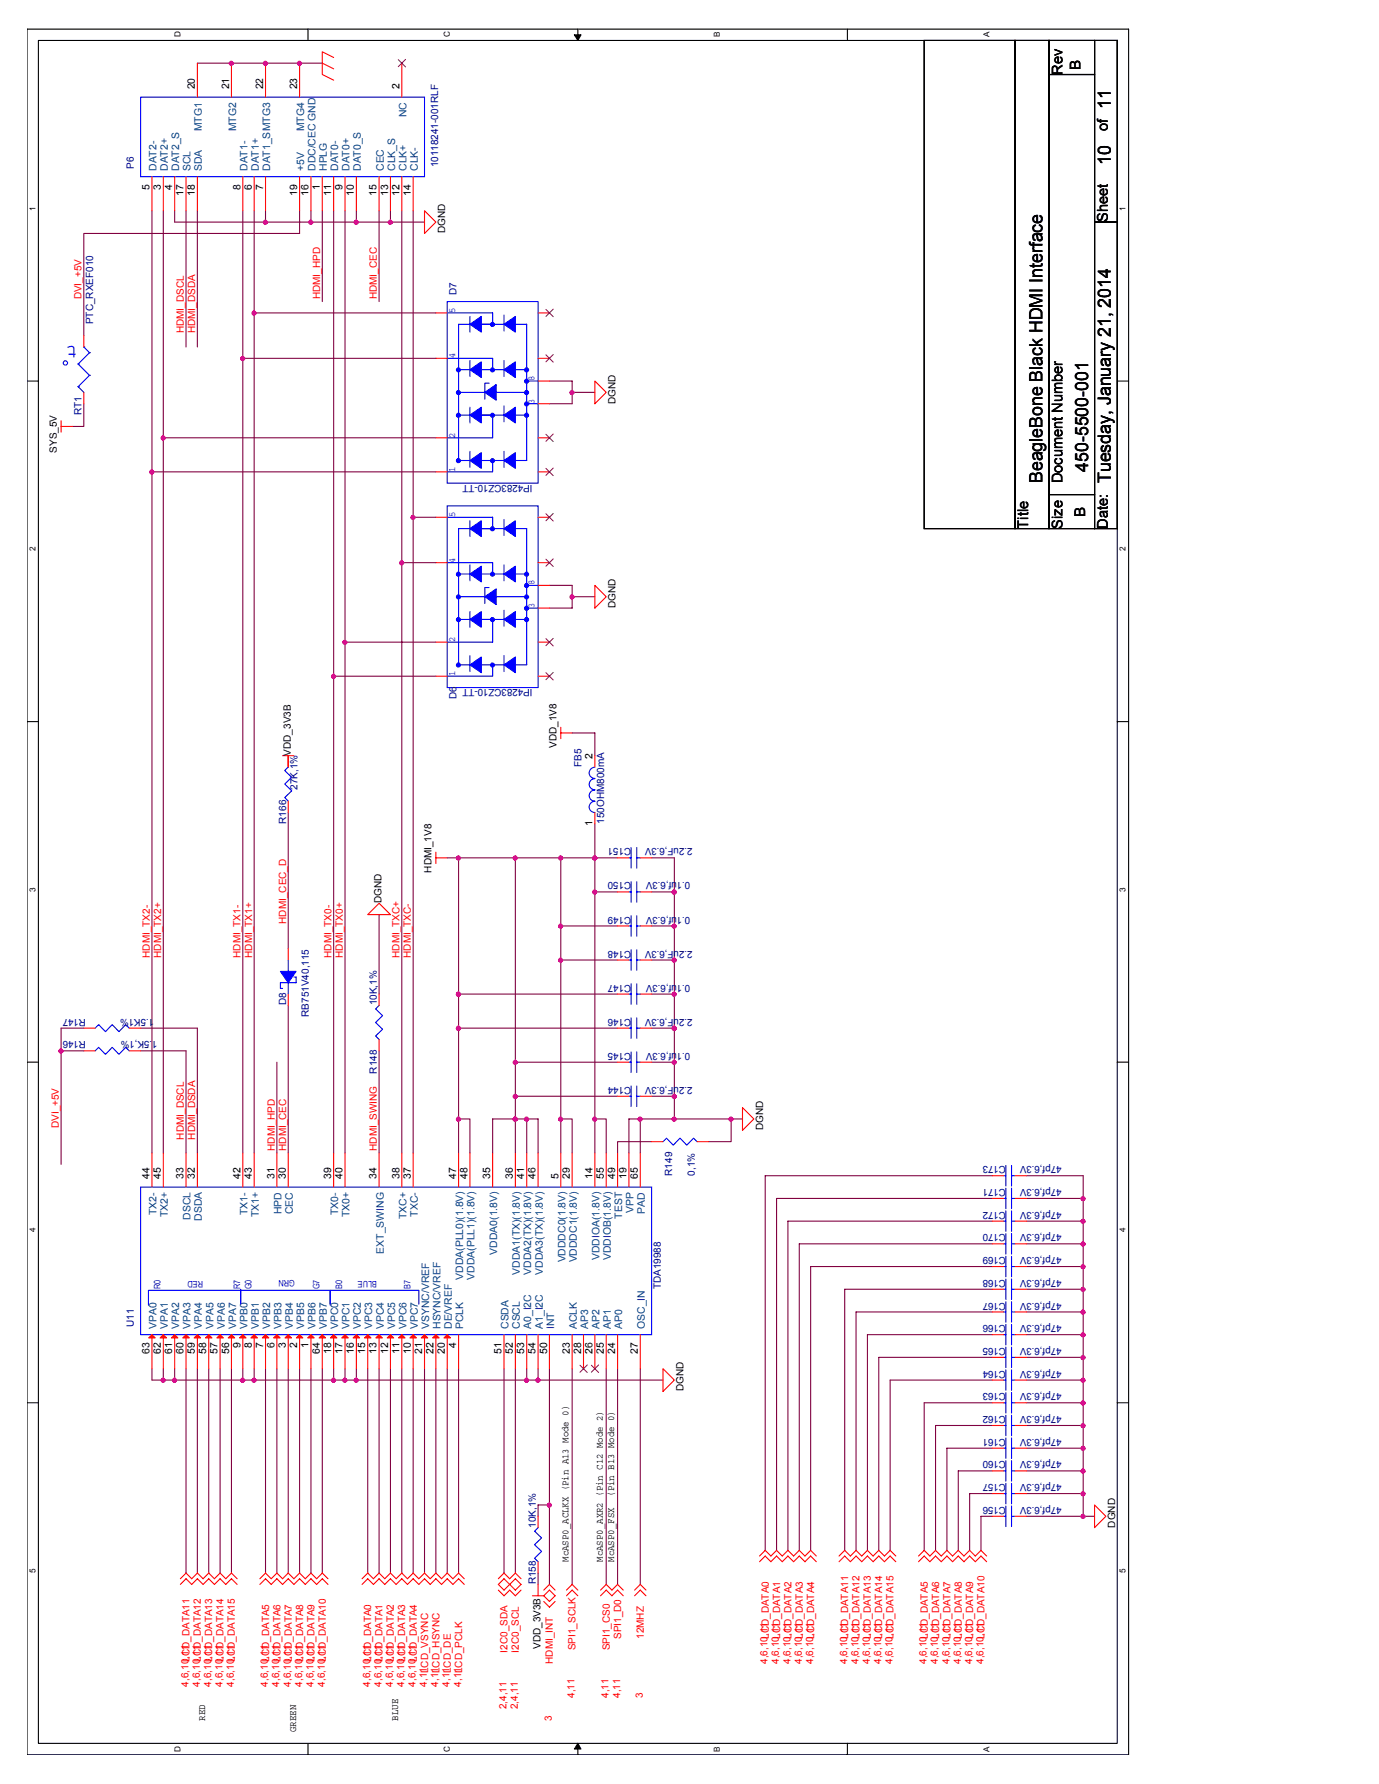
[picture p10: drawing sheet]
<svg xmlns="http://www.w3.org/2000/svg" width="216mm" height="279mm" viewBox="0 0 216 279" stroke-linecap="round" stroke-linejoin="round" font-family="sans-serif">
<defs><g id="words">
<text font-size="3.2" fill="#00f" x="12.1" y="54.1" transform="rotate(-180 12.1 54.1)">t</text>
<g font-size="2.8">
<text x="173.9" y="17" transform="rotate(-90 173.9 17)">11</text>
<text x="173.9" y="25.9" transform="rotate(-90 173.9 25.9)">10</text>
<text x="163.2" y="75.7" transform="rotate(-90 163.2 75.7)">BeagleBone Black HDMI Interface</text>
<text x="170.3" y="73.9" transform="rotate(-90 170.3 73.9)">450-5500-001</text>
<text x="173.9" y="75.7" transform="rotate(-90 173.9 75.7)">Tuesday, January 21, 2014</text>
</g>
<g font-size="2.3">
<text x="166.3" y="11.7" transform="rotate(-90 166.3 11.7)">Rev</text>
<text x="169.2" y="11" transform="rotate(-90 169.2 11)">B</text>
<text x="173.4" y="20.6" transform="rotate(-90 173.4 20.6)">of</text>
<text x="173.4" y="34.8" transform="rotate(-90 173.4 34.8)">Sheet</text>
<text x="166.3" y="75.7" transform="rotate(-90 166.3 75.7)">Document Number</text>
<text x="161" y="82.8" transform="rotate(-90 161 82.8)">Title</text>
<text x="166.3" y="82.8" transform="rotate(-90 166.3 82.8)">Size</text>
<text x="169.9" y="81" transform="rotate(-90 169.9 81)">B</text>
<text x="173.4" y="82.8" transform="rotate(-90 173.4 82.8)">Date:</text>
</g>
<g font-size="1.6">
<text x="30.5" y="14" transform="rotate(-90 30.5 14)">20</text>
<text x="35.9" y="14" transform="rotate(-90 35.9 14)">21</text>
<text x="41.2" y="14" transform="rotate(-90 41.2 14)">22</text>
<text x="46.5" y="14" transform="rotate(-90 46.5 14)">23</text>
<text x="62.5" y="14" transform="rotate(-90 62.5 14)">2</text>
<text x="23.4" y="29.8" transform="rotate(-90 23.4 29.8)">5</text>
<text x="25.2" y="29.8" transform="rotate(-90 25.2 29.8)">3</text>
<text x="27" y="29.8" transform="rotate(-90 27 29.8)">4</text>
<text x="37.6" y="29.8" transform="rotate(-90 37.6 29.8)">8</text>
<text x="39.4" y="29.8" transform="rotate(-90 39.4 29.8)">6</text>
<text x="41.2" y="29.8" transform="rotate(-90 41.2 29.8)">7</text>
<text x="50.1" y="29.8" transform="rotate(-90 50.1 29.8)">1</text>
<text x="53.6" y="29.8" transform="rotate(-90 53.6 29.8)">9</text>
<text x="28.7" y="30.7" transform="rotate(-90 28.7 30.7)">17</text>
<text x="30.5" y="30.7" transform="rotate(-90 30.5 30.7)">18</text>
<text x="46.5" y="30.7" transform="rotate(-90 46.5 30.7)">19</text>
<text x="48.3" y="30.7" transform="rotate(-90 48.3 30.7)">16</text>
<text x="51.9" y="30.7" transform="rotate(-90 51.9 30.7)">11</text>
<text x="55.4" y="30.7" transform="rotate(-90 55.4 30.7)">10</text>
<text x="59" y="30.7" transform="rotate(-90 59 30.7)">15</text>
<text x="60.7" y="30.7" transform="rotate(-90 60.7 30.7)">13</text>
<text x="62.5" y="30.7" transform="rotate(-90 62.5 30.7)">12</text>
<text x="64.3" y="30.7" transform="rotate(-90 64.3 30.7)">14</text>
<text x="69.7" y="36.6" transform="rotate(-90 69.7 36.6)">DGND</text>
<text x="96.4" y="63.2" transform="rotate(-90 96.4 63.2)">DGND</text>
<text x="8.9" y="70.9" transform="rotate(-90 8.9 70.9)">SYS_5V</text>
<text x="96.4" y="95.2" transform="rotate(-90 96.4 95.2)">DGND</text>
<text x="45.5" y="118.3" transform="rotate(-90 45.5 118.3)">VDD_3V3B</text>
<text x="87.1" y="117.1" transform="rotate(-90 87.1 117.1)">VDD_1V8</text>
<text x="92.8" y="118.9" transform="rotate(-90 92.8 118.9)">2</text>
<text x="92.8" y="129.4" transform="rotate(-90 92.8 129.4)">1</text>
<text x="67.6" y="136.7" transform="rotate(-90 67.6 136.7)">HDMI_1V8</text>
<text x="59.7" y="141.5" transform="rotate(-90 59.7 141.5)">DGND</text>
<text x="119.5" y="177" transform="rotate(-90 119.5 177)">DGND</text>
<text x="23.4" y="184.7" transform="rotate(-90 23.4 184.7)">44</text>
<text x="25.2" y="184.7" transform="rotate(-90 25.2 184.7)">45</text>
<text x="28.7" y="184.7" transform="rotate(-90 28.7 184.7)">33</text>
<text x="30.5" y="184.7" transform="rotate(-90 30.5 184.7)">32</text>
<text x="37.6" y="184.7" transform="rotate(-90 37.6 184.7)">42</text>
<text x="39.4" y="184.7" transform="rotate(-90 39.4 184.7)">43</text>
<text x="43" y="184.7" transform="rotate(-90 43 184.7)">31</text>
<text x="44.7" y="184.7" transform="rotate(-90 44.7 184.7)">30</text>
<text x="51.9" y="184.7" transform="rotate(-90 51.9 184.7)">39</text>
<text x="53.6" y="184.7" transform="rotate(-90 53.6 184.7)">40</text>
<text x="59" y="184.7" transform="rotate(-90 59 184.7)">34</text>
<text x="62.5" y="184.7" transform="rotate(-90 62.5 184.7)">38</text>
<text x="64.3" y="184.7" transform="rotate(-90 64.3 184.7)">37</text>
<text x="71.4" y="184.7" transform="rotate(-90 71.4 184.7)">47</text>
<text x="73.2" y="184.7" transform="rotate(-90 73.2 184.7)">48</text>
<text x="76.7" y="184.7" transform="rotate(-90 76.7 184.7)">35</text>
<text x="80.3" y="184.7" transform="rotate(-90 80.3 184.7)">36</text>
<text x="82.1" y="184.7" transform="rotate(-90 82.1 184.7)">41</text>
<text x="83.9" y="184.7" transform="rotate(-90 83.9 184.7)">46</text>
<text x="87.4" y="184.7" transform="rotate(-90 87.4 184.7)">5</text>
<text x="89.2" y="184.7" transform="rotate(-90 89.2 184.7)">29</text>
<text x="92.8" y="184.7" transform="rotate(-90 92.8 184.7)">14</text>
<text x="94.5" y="184.7" transform="rotate(-90 94.5 184.7)">55</text>
<text x="96.3" y="184.7" transform="rotate(-90 96.3 184.7)">49</text>
<text x="98.1" y="184.7" transform="rotate(-90 98.1 184.7)">19</text>
<text x="99.9" y="184.7" transform="rotate(-90 99.9 184.7)">65</text>
<text x="23.4" y="212" transform="rotate(-90 23.4 212)">63</text>
<text x="25.2" y="212" transform="rotate(-90 25.2 212)">62</text>
<text x="27" y="212" transform="rotate(-90 27 212)">61</text>
<text x="28.7" y="212" transform="rotate(-90 28.7 212)">60</text>
<text x="30.5" y="212" transform="rotate(-90 30.5 212)">59</text>
<text x="32.3" y="212" transform="rotate(-90 32.3 212)">58</text>
<text x="34.1" y="212" transform="rotate(-90 34.1 212)">57</text>
<text x="35.9" y="212" transform="rotate(-90 35.9 212)">56</text>
<text x="37.6" y="211.1" transform="rotate(-90 37.6 211.1)">9</text>
<text x="39.4" y="211.1" transform="rotate(-90 39.4 211.1)">8</text>
<text x="41.2" y="211.1" transform="rotate(-90 41.2 211.1)">7</text>
<text x="43" y="211.1" transform="rotate(-90 43 211.1)">6</text>
<text x="44.7" y="211.1" transform="rotate(-90 44.7 211.1)">3</text>
<text x="46.5" y="211.1" transform="rotate(-90 46.5 211.1)">2</text>
<text x="48.3" y="211.1" transform="rotate(-90 48.3 211.1)">1</text>
<text x="50.1" y="212" transform="rotate(-90 50.1 212)">64</text>
<text x="51.9" y="212" transform="rotate(-90 51.9 212)">18</text>
<text x="53.6" y="212" transform="rotate(-90 53.6 212)">17</text>
<text x="55.4" y="212" transform="rotate(-90 55.4 212)">16</text>
<text x="57.2" y="212" transform="rotate(-90 57.2 212)">15</text>
<text x="59" y="212" transform="rotate(-90 59 212)">13</text>
<text x="60.7" y="212" transform="rotate(-90 60.7 212)">12</text>
<text x="62.5" y="212" transform="rotate(-90 62.5 212)">11</text>
<text x="64.3" y="212" transform="rotate(-90 64.3 212)">10</text>
<text x="66.1" y="212" transform="rotate(-90 66.1 212)">21</text>
<text x="67.9" y="212" transform="rotate(-90 67.9 212)">22</text>
<text x="69.6" y="212" transform="rotate(-90 69.6 212)">20</text>
<text x="71.4" y="211.1" transform="rotate(-90 71.4 211.1)">4</text>
<text x="78.5" y="212" transform="rotate(-90 78.5 212)">51</text>
<text x="80.3" y="212" transform="rotate(-90 80.3 212)">52</text>
<text x="82.1" y="212" transform="rotate(-90 82.1 212)">53</text>
<text x="83.9" y="212" transform="rotate(-90 83.9 212)">54</text>
<text x="85.6" y="212" transform="rotate(-90 85.6 212)">50</text>
<text x="89.2" y="212" transform="rotate(-90 89.2 212)">23</text>
<text x="91" y="212" transform="rotate(-90 91 212)">28</text>
<text x="92.8" y="212" transform="rotate(-90 92.8 212)">26</text>
<text x="94.5" y="212" transform="rotate(-90 94.5 212)">25</text>
<text x="96.3" y="212" transform="rotate(-90 96.3 212)">24</text>
<text x="99.9" y="212" transform="rotate(-90 99.9 212)">27</text>
<text x="107" y="217.9" transform="rotate(-90 107 217.9)">DGND</text>
<text x="96.1" y="234.4" transform="rotate(-90 96.1 234.4)">(Pin B13 Mode 0)</text>
<text x="174.6" y="239.3" transform="rotate(-90 174.6 239.3)">DGND</text>
<text x="89" y="244.6" transform="rotate(-90 89 244.6)">McASP0_ACLKX (Pin A13 Mode 0)</text>
<text x="94.4" y="244.6" transform="rotate(-90 94.4 244.6)">McASP0_AXR2 (Pin C12 Mode 2)</text>
<text x="96.1" y="244.6" transform="rotate(-90 96.1 244.6)">McASP0_FSX</text>
<text x="84.6" y="258.3" transform="rotate(-90 84.6 258.3)">VDD_3V3B</text>
<text x="32.1" y="269.5" transform="rotate(-90 32.1 269.5)">RED</text>
<text x="62.4" y="269.5" transform="rotate(-90 62.4 269.5)">BLUE</text>
<text x="46.4" y="271.3" transform="rotate(-90 46.4 271.3)">GREEN</text>
</g>
<g font-size="1.6" fill="#004080">
<text x="31.6" y="20.6" transform="rotate(-90 31.6 20.6)">MTG1</text>
<text x="37" y="20.6" transform="rotate(-90 37 20.6)">MTG2</text>
<text x="47.6" y="20.6" transform="rotate(-90 47.6 20.6)">MTG4</text>
<text x="63.6" y="18.4" transform="rotate(-90 63.6 18.4)">NC</text>
<text x="24.5" y="26.8" transform="rotate(-90 24.5 26.8)">DAT2-</text>
<text x="26.3" y="26.8" transform="rotate(-90 26.3 26.8)">DAT2+</text>
<text x="28.1" y="26.8" transform="rotate(-90 28.1 26.8)">DAT2_S</text>
<text x="29.8" y="26.8" transform="rotate(-90 29.8 26.8)">SCL</text>
<text x="31.6" y="26.8" transform="rotate(-90 31.6 26.8)">SDA</text>
<text x="38.7" y="26.8" transform="rotate(-90 38.7 26.8)">DAT1-</text>
<text x="40.5" y="26.8" transform="rotate(-90 40.5 26.8)">DAT1+</text>
<text x="42.3" y="26.8" transform="rotate(-90 42.3 26.8)">DAT1_SMTG3</text>
<text x="47.6" y="26.8" transform="rotate(-90 47.6 26.8)">+5V</text>
<text x="49.4" y="26.8" transform="rotate(-90 49.4 26.8)">DDC/CEC GND</text>
<text x="51.2" y="26.8" transform="rotate(-90 51.2 26.8)">HPLG</text>
<text x="53" y="26.8" transform="rotate(-90 53 26.8)">DAT0-</text>
<text x="54.7" y="26.8" transform="rotate(-90 54.7 26.8)">DAT0+</text>
<text x="56.5" y="26.8" transform="rotate(-90 56.5 26.8)">DAT0_S</text>
<text x="60.1" y="26.8" transform="rotate(-90 60.1 26.8)">CEC</text>
<text x="61.8" y="26.8" transform="rotate(-90 61.8 26.8)">CLK_S</text>
<text x="63.6" y="26.8" transform="rotate(-90 63.6 26.8)">CLK+</text>
<text x="65.4" y="26.8" transform="rotate(-90 65.4 26.8)">CLK-</text>
<text x="24.5" y="190.3" transform="rotate(-90 24.5 190.3)">TX2-</text>
<text x="26.3" y="190.7" transform="rotate(-90 26.3 190.7)">TX2+</text>
<text x="29.8" y="191" transform="rotate(-90 29.8 191)">DSCL</text>
<text x="31.6" y="191.2" transform="rotate(-90 31.6 191.2)">DSDA</text>
<text x="38.7" y="190.3" transform="rotate(-90 38.7 190.3)">TX1-</text>
<text x="40.5" y="190.7" transform="rotate(-90 40.5 190.7)">TX1+</text>
<text x="44.1" y="190.1" transform="rotate(-90 44.1 190.1)">HPD</text>
<text x="45.8" y="190.1" transform="rotate(-90 45.8 190.1)">CEC</text>
<text x="53" y="190.3" transform="rotate(-90 53 190.3)">TX0-</text>
<text x="54.7" y="190.7" transform="rotate(-90 54.7 190.7)">TX0+</text>
<text x="63.6" y="190.9" transform="rotate(-90 63.6 190.9)">TXC+</text>
<text x="65.4" y="190.5" transform="rotate(-90 65.4 190.5)">TXC-</text>
<text x="97.4" y="190.9" transform="rotate(-90 97.4 190.9)">TEST</text>
<text x="99.2" y="190" transform="rotate(-90 99.2 190)">VPP</text>
<text x="101" y="190.1" transform="rotate(-90 101 190.1)">PAD</text>
<text x="60.1" y="196.3" transform="rotate(-90 60.1 196.3)">EXT_SWING</text>
<text x="77.9" y="196.5" transform="rotate(-90 77.9 196.5)">VDDA0(1.8V)</text>
<text x="88.5" y="197.7" transform="rotate(-90 88.5 197.7)">VDDDC0(1.8V)</text>
<text x="90.3" y="197.7" transform="rotate(-90 90.3 197.7)">VDDDC1(1.8V)</text>
<text x="93.9" y="197.3" transform="rotate(-90 93.9 197.3)">VDDIOA(1.8V)</text>
<text x="95.6" y="197.3" transform="rotate(-90 95.6 197.3)">VDDIOB(1.8V)</text>
<text x="72.5" y="200.4" transform="rotate(-90 72.5 200.4)">VDDA(PLL0)(1.8V)</text>
<text x="74.3" y="200.4" transform="rotate(-90 74.3 200.4)">VDDA(PLL1)(1.8V)</text>
<text x="81.4" y="199.6" transform="rotate(-90 81.4 199.6)">VDDA1(TX)(1.8V)</text>
<text x="83.2" y="199.6" transform="rotate(-90 83.2 199.6)">VDDA2(TX)(1.8V)</text>
<text x="85" y="199.6" transform="rotate(-90 85 199.6)">VDDA3(TX)(1.8V)</text>
<text x="24.5" y="208.1" transform="rotate(-90 24.5 208.1)">VPA0</text>
<text x="26.3" y="208.1" transform="rotate(-90 26.3 208.1)">VPA1</text>
<text x="28.1" y="208.1" transform="rotate(-90 28.1 208.1)">VPA2</text>
<text x="29.8" y="208.1" transform="rotate(-90 29.8 208.1)">VPA3</text>
<text x="31.6" y="208.1" transform="rotate(-90 31.6 208.1)">VPA4</text>
<text x="33.4" y="208.1" transform="rotate(-90 33.4 208.1)">VPA5</text>
<text x="35.2" y="208.1" transform="rotate(-90 35.2 208.1)">VPA6</text>
<text x="37" y="208.1" transform="rotate(-90 37 208.1)">VPA7</text>
<text x="38.7" y="208.1" transform="rotate(-90 38.7 208.1)">VPB0</text>
<text x="40.5" y="208.1" transform="rotate(-90 40.5 208.1)">VPB1</text>
<text x="42.3" y="208.1" transform="rotate(-90 42.3 208.1)">VPB2</text>
<text x="44.1" y="208.1" transform="rotate(-90 44.1 208.1)">VPB3</text>
<text x="45.8" y="208.1" transform="rotate(-90 45.8 208.1)">VPB4</text>
<text x="47.6" y="208.1" transform="rotate(-90 47.6 208.1)">VPB5</text>
<text x="49.4" y="208.1" transform="rotate(-90 49.4 208.1)">VPB6</text>
<text x="51.2" y="208.1" transform="rotate(-90 51.2 208.1)">VPB7</text>
<text x="53" y="208.1" transform="rotate(-90 53 208.1)">VPC0</text>
<text x="54.7" y="208.1" transform="rotate(-90 54.7 208.1)">VPC1</text>
<text x="56.5" y="208.1" transform="rotate(-90 56.5 208.1)">VPC2</text>
<text x="58.3" y="208.1" transform="rotate(-90 58.3 208.1)">VPC3</text>
<text x="60.1" y="208.1" transform="rotate(-90 60.1 208.1)">VPC4</text>
<text x="61.8" y="208.1" transform="rotate(-90 61.8 208.1)">VPC5</text>
<text x="63.6" y="208.1" transform="rotate(-90 63.6 208.1)">VPC6</text>
<text x="65.4" y="208.1" transform="rotate(-90 65.4 208.1)">VPC7</text>
<text x="67.2" y="208.1" transform="rotate(-90 67.2 208.1)">VSYNC/VREF</text>
<text x="69" y="208.1" transform="rotate(-90 69 208.1)">HSYNC/VREF</text>
<text x="70.7" y="208.1" transform="rotate(-90 70.7 208.1)">DE/VREF</text>
<text x="72.5" y="208.1" transform="rotate(-90 72.5 208.1)">PCLK</text>
<text x="79.6" y="208.1" transform="rotate(-90 79.6 208.1)">CSDA</text>
<text x="81.4" y="208.1" transform="rotate(-90 81.4 208.1)">CSCL</text>
<text x="83.2" y="208.1" transform="rotate(-90 83.2 208.1)">A0_I2C</text>
<text x="85" y="208.1" transform="rotate(-90 85 208.1)">A1_I2C</text>
<text x="86.7" y="208.1" transform="rotate(-90 86.7 208.1)">INT</text>
<text x="90.3" y="208.1" transform="rotate(-90 90.3 208.1)">ACLK</text>
<text x="92.1" y="208.1" transform="rotate(-90 92.1 208.1)">AP3</text>
<text x="93.9" y="208.1" transform="rotate(-90 93.9 208.1)">AP2</text>
<text x="95.6" y="208.1" transform="rotate(-90 95.6 208.1)">AP1</text>
<text x="97.4" y="208.1" transform="rotate(-90 97.4 208.1)">AP0</text>
<text x="101" y="208.1" transform="rotate(-90 101 208.1)">OSC_IN</text>
</g>
<g font-size="1.6" fill="#000080">
<text x="21" y="26.4" transform="rotate(-90 21 26.4)">P6</text>
<text x="68.6" y="26.2" transform="rotate(-90 68.6 26.2)">10118241-001RLF</text>
<text x="71.5" y="46.2" transform="rotate(-90 71.5 46.2)">D7</text>
<text x="14.6" y="50.8" transform="rotate(-90 14.6 50.8)">PTC_RXEF010</text>
<text x="12.8" y="65" transform="rotate(-90 12.8 65)">RT1</text>
<text x="83.4" y="76" transform="rotate(-180 83.4 76)">IP4283CZ10-TT</text>
<text x="83.4" y="108" transform="rotate(-180 83.4 108)">IP4283CZ10-TT</text>
<text x="71.5" y="109.5" transform="rotate(-90 71.5 109.5)">D6</text>
<text x="46.6" y="123.7" transform="rotate(-90 46.6 123.7)">27K,1%</text>
<text x="91" y="120.1" transform="rotate(-90 91 120.1)">FB5</text>
<text x="44.8" y="129" transform="rotate(-90 44.8 129)">R166</text>
<text x="94.6" y="129" transform="rotate(-90 94.6 129)">150OHM800mA</text>
<text x="98.8" y="132.9" transform="rotate(-180 98.8 132.9)">C151</text>
<text x="108.4" y="132.9" transform="rotate(-180 108.4 132.9)">2.2uF,6.3V</text>
<text x="98.8" y="138.2" transform="rotate(-180 98.8 138.2)">C150</text>
<text x="98.8" y="143.5" transform="rotate(-180 98.8 143.5)">C149</text>
<text x="108.1" y="138.2" transform="rotate(-180 108.1 138.2)">0.1uf,6.3V</text>
<text x="108.1" y="143.5" transform="rotate(-180 108.1 143.5)">0.1uf,6.3V</text>
<text x="98.8" y="148.9" transform="rotate(-180 98.8 148.9)">C148</text>
<text x="108.4" y="148.9" transform="rotate(-180 108.4 148.9)">2.2uF,6.3V</text>
<text x="98.8" y="154.2" transform="rotate(-180 98.8 154.2)">C147</text>
<text x="108.1" y="154.2" transform="rotate(-180 108.1 154.2)">0.1uf,6.3V</text>
<text x="13.5" y="159.5" transform="rotate(-180 13.5 159.5)">R147</text>
<text x="24.1" y="159.5" transform="rotate(-180 24.1 159.5)">1.5K1%</text>
<text x="44.8" y="157.5" transform="rotate(-90 44.8 157.5)">D8</text>
<text x="48.3" y="159.2" transform="rotate(-90 48.3 159.2)">RB751V40,115</text>
<text x="59" y="157.5" transform="rotate(-90 59 157.5)">10K,1%</text>
<text x="98.8" y="159.5" transform="rotate(-180 98.8 159.5)">C146</text>
<text x="108.4" y="159.5" transform="rotate(-180 108.4 159.5)">2.2uF,6.3V</text>
<text x="13.5" y="163.1" transform="rotate(-180 13.5 163.1)">R146</text>
<text x="24.7" y="163.1" transform="rotate(-180 24.7 163.1)">1.5K,1%</text>
<text x="98.8" y="164.9" transform="rotate(-180 98.8 164.9)">C145</text>
<text x="108.1" y="164.9" transform="rotate(-180 108.1 164.9)">0.1uf,6.3V</text>
<text x="59" y="168.1" transform="rotate(-90 59 168.1)">R148</text>
<text x="98.8" y="170.2" transform="rotate(-180 98.8 170.2)">C144</text>
<text x="108.4" y="170.2" transform="rotate(-180 108.4 170.2)">2.2uF,6.3V</text>
<text x="105.2" y="184.1" transform="rotate(-90 105.2 184.1)">R149</text>
<text x="108.8" y="184.1" transform="rotate(-90 108.8 184.1)">0,1%</text>
<text x="157.5" y="182.7" transform="rotate(-180 157.5 182.7)">C173</text>
<text x="166.2" y="182.7" transform="rotate(-180 166.2 182.7)">47pf,6.3V</text>
<text x="157.5" y="186.2" transform="rotate(-180 157.5 186.2)">C171</text>
<text x="157.5" y="189.8" transform="rotate(-180 157.5 189.8)">C172</text>
<text x="166.2" y="186.2" transform="rotate(-180 166.2 186.2)">47pf,6.3V</text>
<text x="166.2" y="189.8" transform="rotate(-180 166.2 189.8)">47pf,6.3V</text>
<text x="157.5" y="196.9" transform="rotate(-180 157.5 196.9)">C169</text>
<text x="157.5" y="193.3" transform="rotate(-180 157.5 193.3)">C170</text>
<text x="166.2" y="196.9" transform="rotate(-180 166.2 196.9)">47pf,6.3V</text>
<text x="166.2" y="193.3" transform="rotate(-180 166.2 193.3)">47pf,6.3V</text>
<text x="103.5" y="201.9" transform="rotate(-90 103.5 201.9)">TDA19988</text>
<text x="157.5" y="204" transform="rotate(-180 157.5 204)">C167</text>
<text x="157.5" y="200.4" transform="rotate(-180 157.5 200.4)">C168</text>
<text x="166.2" y="204" transform="rotate(-180 166.2 204)">47pf,6.3V</text>
<text x="166.2" y="200.4" transform="rotate(-180 166.2 200.4)">47pf,6.3V</text>
<text x="21" y="207.8" transform="rotate(-90 21 207.8)">U11</text>
<text x="157.5" y="207.5" transform="rotate(-180 157.5 207.5)">C166</text>
<text x="166.2" y="207.5" transform="rotate(-180 166.2 207.5)">47pf,6.3V</text>
<text x="157.5" y="214.7" transform="rotate(-180 157.5 214.7)">C164</text>
<text x="157.5" y="211.1" transform="rotate(-180 157.5 211.1)">C165</text>
<text x="166.2" y="214.7" transform="rotate(-180 166.2 214.7)">47pf,6.3V</text>
<text x="166.2" y="211.1" transform="rotate(-180 166.2 211.1)">47pf,6.3V</text>
<text x="157.5" y="221.8" transform="rotate(-180 157.5 221.8)">C162</text>
<text x="157.5" y="218.2" transform="rotate(-180 157.5 218.2)">C163</text>
<text x="166.2" y="221.8" transform="rotate(-180 166.2 221.8)">47pf,6.3V</text>
<text x="166.2" y="218.2" transform="rotate(-180 166.2 218.2)">47pf,6.3V</text>
<text x="157.5" y="225.3" transform="rotate(-180 157.5 225.3)">C161</text>
<text x="166.2" y="225.3" transform="rotate(-180 166.2 225.3)">47pf,6.3V</text>
<text x="157.5" y="232.4" transform="rotate(-180 157.5 232.4)">C157</text>
<text x="157.5" y="228.9" transform="rotate(-180 157.5 228.9)">C160</text>
<text x="166.2" y="232.4" transform="rotate(-180 166.2 232.4)">47pf,6.3V</text>
<text x="166.2" y="228.9" transform="rotate(-180 166.2 228.9)">47pf,6.3V</text>
<text x="83.9" y="239.3" transform="rotate(-90 83.9 239.3)">10K,1%</text>
<text x="157.5" y="236" transform="rotate(-180 157.5 236)">C156</text>
<text x="166.2" y="236" transform="rotate(-180 166.2 236)">47pf,6.3V</text>
<text x="83.9" y="248.1" transform="rotate(-90 83.9 248.1)">R158</text>
</g>
<g font-size="1.6" fill="#f00">
<text x="12.8" y="46.9" transform="rotate(-90 12.8 46.9)">DVI_+5V</text>
<text x="50.1" y="46.9" transform="rotate(-90 50.1 46.9)">HDMI_HPD</text>
<text x="59" y="46.9" transform="rotate(-90 59 46.9)">HDMI_CEC</text>
<text x="28.8" y="52.2" transform="rotate(-90 28.8 52.2)">HDMI_DSCL</text>
<text x="30.6" y="52.2" transform="rotate(-90 30.6 52.2)">HDMI_DSDA</text>
<text x="44.8" y="144.7" transform="rotate(-90 44.8 144.7)">HDMI_CEC_D</text>
<text x="23.5" y="150" transform="rotate(-90 23.5 150)">HDMI_TX2-</text>
<text x="25.2" y="150" transform="rotate(-90 25.2 150)">HDMI_TX2+</text>
<text x="37.7" y="150" transform="rotate(-90 37.7 150)">HDMI_TX1-</text>
<text x="39.5" y="150" transform="rotate(-90 39.5 150)">HDMI_TX1+</text>
<text x="51.9" y="150" transform="rotate(-90 51.9 150)">HDMI_TX0-</text>
<text x="53.7" y="150" transform="rotate(-90 53.7 150)">HDMI_TX0+</text>
<text x="62.6" y="150" transform="rotate(-90 62.6 150)">HDMI_TXC+</text>
<text x="64.3" y="150" transform="rotate(-90 64.3 150)">HDMI_TXC-</text>
<text x="9.2" y="176.7" transform="rotate(-90 9.2 176.7)">DVI_+5V</text>
<text x="28.8" y="178.5" transform="rotate(-90 28.8 178.5)">HDMI_DSCL</text>
<text x="30.6" y="178.5" transform="rotate(-90 30.6 178.5)">HDMI_DSDA</text>
<text x="43" y="180.2" transform="rotate(-90 43 180.2)">HDMI_HPD</text>
<text x="44.8" y="180.2" transform="rotate(-90 44.8 180.2)">HDMI_CEC</text>
<text x="59" y="180.2" transform="rotate(-90 59 180.2)">HDMI_SWING</text>
<text x="97.2" y="256.7" transform="rotate(-90 97.2 256.7)">SPI1_D0</text>
<text x="100.8" y="256.7" transform="rotate(-90 100.8 256.7)">12MHZ</text>
<text x="120.4" y="256.7" transform="rotate(-90 120.4 256.7)">LCD_DATA0</text>
<text x="122.1" y="256.7" transform="rotate(-90 122.1 256.7)">LCD_DATA1</text>
<text x="123.9" y="256.7" transform="rotate(-90 123.9 256.7)">LCD_DATA2</text>
<text x="125.7" y="256.7" transform="rotate(-90 125.7 256.7)">LCD_DATA3</text>
<text x="127.5" y="256.7" transform="rotate(-90 127.5 256.7)">LCD_DATA4</text>
<text x="132.8" y="256.7" transform="rotate(-90 132.8 256.7)">LCD_DATA11</text>
<text x="134.6" y="256.7" transform="rotate(-90 134.6 256.7)">LCD_DATA12</text>
<text x="136.4" y="256.7" transform="rotate(-90 136.4 256.7)">LCD_DATA13</text>
<text x="138.1" y="256.7" transform="rotate(-90 138.1 256.7)">LCD_DATA14</text>
<text x="139.9" y="256.7" transform="rotate(-90 139.9 256.7)">LCD_DATA15</text>
<text x="145.2" y="256.7" transform="rotate(-90 145.2 256.7)">LCD_DATA5</text>
<text x="147" y="256.7" transform="rotate(-90 147 256.7)">LCD_DATA6</text>
<text x="148.8" y="256.7" transform="rotate(-90 148.8 256.7)">LCD_DATA7</text>
<text x="150.6" y="256.7" transform="rotate(-90 150.6 256.7)">LCD_DATA8</text>
<text x="152.4" y="256.7" transform="rotate(-90 152.4 256.7)">LCD_DATA9</text>
<text x="154.1" y="256.7" transform="rotate(-90 154.1 256.7)">LCD_DATA10</text>
<text x="29.7" y="260.3" transform="rotate(-90 29.7 260.3)">LCD_DATA11</text>
<text x="31.5" y="260.3" transform="rotate(-90 31.5 260.3)">LCD_DATA12</text>
<text x="33.2" y="260.3" transform="rotate(-90 33.2 260.3)">LCD_DATA13</text>
<text x="35" y="260.3" transform="rotate(-90 35 260.3)">LCD_DATA14</text>
<text x="36.8" y="260.3" transform="rotate(-90 36.8 260.3)">LCD_DATA15</text>
<text x="42.1" y="260.3" transform="rotate(-90 42.1 260.3)">LCD_DATA5</text>
<text x="43.9" y="260.3" transform="rotate(-90 43.9 260.3)">LCD_DATA6</text>
<text x="45.7" y="260.3" transform="rotate(-90 45.7 260.3)">LCD_DATA7</text>
<text x="47.5" y="260.3" transform="rotate(-90 47.5 260.3)">LCD_DATA8</text>
<text x="49.2" y="260.3" transform="rotate(-90 49.2 260.3)">LCD_DATA9</text>
<text x="51" y="260.3" transform="rotate(-90 51 260.3)">LCD_DATA10</text>
<text x="58.1" y="260.3" transform="rotate(-90 58.1 260.3)">LCD_DATA0</text>
<text x="59.9" y="260.3" transform="rotate(-90 59.9 260.3)">LCD_DATA1</text>
<text x="61.7" y="260.3" transform="rotate(-90 61.7 260.3)">LCD_DATA2</text>
<text x="63.5" y="260.3" transform="rotate(-90 63.5 260.3)">LCD_DATA3</text>
<text x="65.2" y="260.3" transform="rotate(-90 65.2 260.3)">LCD_DATA4</text>
<text x="67" y="262" transform="rotate(-90 67 262)">LCD_VSYNC</text>
<text x="68.8" y="262" transform="rotate(-90 68.8 262)">LCD_HSYNC</text>
<text x="70.6" y="262" transform="rotate(-90 70.6 262)">LCD_DE</text>
<text x="72.3" y="262" transform="rotate(-90 72.3 262)">LCD_PCLK</text>
<text x="79.5" y="258.8" transform="rotate(-90 79.5 258.8)">I2C0_SDA</text>
<text x="81.2" y="258.8" transform="rotate(-90 81.2 258.8)">I2C0_SCL</text>
<text x="86.6" y="260.6" transform="rotate(-90 86.6 260.6)">HDMI_INT</text>
<text x="90.1" y="258.5" transform="rotate(-90 90.1 258.5)">SPI1_SCLK</text>
<text x="95.5" y="258.5" transform="rotate(-90 95.5 258.5)">SPI1_CS0</text>
<text x="120.2" y="260.6" transform="rotate(-90 120.2 260.6)">4,6,10,11</text>
<text x="122" y="260.6" transform="rotate(-90 122 260.6)">4,6,10,11</text>
<text x="123.7" y="260.6" transform="rotate(-90 123.7 260.6)">4,6,10,11</text>
<text x="125.5" y="260.6" transform="rotate(-90 125.5 260.6)">4,6,10,11</text>
<text x="127.3" y="260.6" transform="rotate(-90 127.3 260.6)">4,6,10,11</text>
<text x="132.6" y="260.6" transform="rotate(-90 132.6 260.6)">4,6,10,11</text>
<text x="134.4" y="260.6" transform="rotate(-90 134.4 260.6)">4,6,10,11</text>
<text x="136.2" y="260.6" transform="rotate(-90 136.2 260.6)">4,6,10,11</text>
<text x="138" y="260.6" transform="rotate(-90 138 260.6)">4,6,10,11</text>
<text x="139.7" y="260.6" transform="rotate(-90 139.7 260.6)">4,6,10,11</text>
<text x="145.1" y="260.6" transform="rotate(-90 145.1 260.6)">4,6,10,11</text>
<text x="146.9" y="260.6" transform="rotate(-90 146.9 260.6)">4,6,10,11</text>
<text x="148.6" y="260.6" transform="rotate(-90 148.6 260.6)">4,6,10,11</text>
<text x="150.4" y="260.6" transform="rotate(-90 150.4 260.6)">4,6,10,11</text>
<text x="152.2" y="260.6" transform="rotate(-90 152.2 260.6)">4,6,10,11</text>
<text x="154" y="260.6" transform="rotate(-90 154 260.6)">4,6,10,11</text>
<text x="29.5" y="264.1" transform="rotate(-90 29.5 264.1)">4,6,10,11</text>
<text x="31.3" y="264.1" transform="rotate(-90 31.3 264.1)">4,6,10,11</text>
<text x="33.1" y="264.1" transform="rotate(-90 33.1 264.1)">4,6,10,11</text>
<text x="34.8" y="264.1" transform="rotate(-90 34.8 264.1)">4,6,10,11</text>
<text x="36.6" y="264.1" transform="rotate(-90 36.6 264.1)">4,6,10,11</text>
<text x="42" y="264.1" transform="rotate(-90 42 264.1)">4,6,10,11</text>
<text x="43.7" y="264.1" transform="rotate(-90 43.7 264.1)">4,6,10,11</text>
<text x="45.5" y="264.1" transform="rotate(-90 45.5 264.1)">4,6,10,11</text>
<text x="47.3" y="264.1" transform="rotate(-90 47.3 264.1)">4,6,10,11</text>
<text x="49.1" y="264.1" transform="rotate(-90 49.1 264.1)">4,6,10,11</text>
<text x="50.8" y="264.1" transform="rotate(-90 50.8 264.1)">4,6,10,11</text>
<text x="58" y="264.1" transform="rotate(-90 58 264.1)">4,6,10,11</text>
<text x="59.7" y="264.1" transform="rotate(-90 59.7 264.1)">4,6,10,11</text>
<text x="61.5" y="264.1" transform="rotate(-90 61.5 264.1)">4,6,10,11</text>
<text x="63.3" y="264.1" transform="rotate(-90 63.3 264.1)">4,6,10,11</text>
<text x="65.1" y="264.1" transform="rotate(-90 65.1 264.1)">4,6,10,11</text>
<text x="66.8" y="264.1" transform="rotate(-90 66.8 264.1)">4,11</text>
<text x="68.6" y="264.1" transform="rotate(-90 68.6 264.1)">4,11</text>
<text x="70.4" y="264.1" transform="rotate(-90 70.4 264.1)">4,11</text>
<text x="72.2" y="264.1" transform="rotate(-90 72.2 264.1)">4,11</text>
<text x="79.3" y="267.7" transform="rotate(-90 79.3 267.7)">2,4,11</text>
<text x="81.1" y="267.7" transform="rotate(-90 81.1 267.7)">2,4,11</text>
<text x="86.4" y="269.5" transform="rotate(-90 86.4 269.5)">3</text>
<text x="90" y="265.9" transform="rotate(-90 90 265.9)">4,11</text>
<text x="95.3" y="265.9" transform="rotate(-90 95.3 265.9)">4,11</text>
<text x="97.1" y="265.9" transform="rotate(-90 97.1 265.9)">4,11</text>
<text x="100.6" y="265.9" transform="rotate(-90 100.6 265.9)">3</text>
</g>
<g font-size="1.6" fill="#00f">
<text x="71.2" y="49" transform="rotate(-90 71.2 49)">5</text>
<text x="71.2" y="56.1" transform="rotate(-90 71.2 56.1)">4</text>
<text x="83.7" y="59.7" transform="rotate(-90 83.7 59.7)">8</text>
<text x="83.7" y="63.2" transform="rotate(-90 83.7 63.2)">3</text>
<text x="71.2" y="68.6" transform="rotate(-90 71.2 68.6)">2</text>
<text x="71.2" y="73.9" transform="rotate(-90 71.2 73.9)">1</text>
<text x="71.2" y="81" transform="rotate(-90 71.2 81)">5</text>
<text x="71.2" y="88.1" transform="rotate(-90 71.2 88.1)">4</text>
<text x="83.7" y="95.2" transform="rotate(-90 83.7 95.2)">3</text>
<text x="83.7" y="91.7" transform="rotate(-90 83.7 91.7)">8</text>
<text x="71.2" y="100.6" transform="rotate(-90 71.2 100.6)">2</text>
<text x="71.2" y="105.9" transform="rotate(-90 71.2 105.9)">1</text>
</g>
<g font-size="1.4" fill="#00f">
<text x="25.1" y="201.9" transform="rotate(-90 25.1 201.9)">R0</text>
<text x="31.8" y="200.6" transform="rotate(-180 31.8 200.6)">RED</text>
<text x="37.6" y="201.9" transform="rotate(-90 37.6 201.9)">R7</text>
<text x="39.4" y="201.9" transform="rotate(-90 39.4 201.9)">G0</text>
<text x="46.2" y="200.4" transform="rotate(-180 46.2 200.4)">GRN</text>
<text x="50" y="201.9" transform="rotate(-90 50 201.9)">G7</text>
<text x="53.6" y="201.9" transform="rotate(-90 53.6 201.9)">B0</text>
<text x="59" y="200.6" transform="rotate(-180 59 200.6)">BLUE</text>
<text x="64.3" y="201.9" transform="rotate(-90 64.3 201.9)">B7</text>
</g>
<g font-size="1.3">
<text x="28.2" y="5.9" transform="rotate(-90 28.2 5.9)">D</text>
<text x="70.4" y="5.9" transform="rotate(-90 70.4 5.9)">C</text>
<text x="112.7" y="5.9" transform="rotate(-90 112.7 5.9)">B</text>
<text x="154.9" y="5.9" transform="rotate(-90 154.9 5.9)">A</text>
<text x="5.5" y="33" transform="rotate(-90 5.5 33)">1</text>
<text x="176.2" y="33" transform="rotate(-90 176.2 33)">1</text>
<text x="5.5" y="86.3" transform="rotate(-90 5.5 86.3)">2</text>
<text x="176.2" y="86.3" transform="rotate(-90 176.2 86.3)">2</text>
<text x="5.5" y="139.7" transform="rotate(-90 5.5 139.7)">3</text>
<text x="176.2" y="139.7" transform="rotate(-90 176.2 139.7)">3</text>
<text x="5.5" y="193" transform="rotate(-90 5.5 193)">4</text>
<text x="176.2" y="193" transform="rotate(-90 176.2 193)">4</text>
<text x="5.5" y="246.4" transform="rotate(-90 5.5 246.4)">5</text>
<text x="176.2" y="246.4" transform="rotate(-90 176.2 246.4)">5</text>
<text x="28.2" y="274.3" transform="rotate(-90 28.2 274.3)">D</text>
<text x="70.4" y="274.3" transform="rotate(-90 70.4 274.3)">C</text>
<text x="112.7" y="274.3" transform="rotate(-90 112.7 274.3)">B</text>
<text x="154.9" y="274.3" transform="rotate(-90 154.9 274.3)">A</text>
</g>
</g></defs>
<path d="M4.2 4.6h172.5v270.2h-172.5zM6 6.3h168.9v266.7h-168.9z" fill="none" stroke="#000" stroke-width=".17"/>
<g fill="#fff">
<path d="M4.4 245.7h1.4v.7h-1.4z"/>
<path d="M175.1 245.7h1.4v.7h-1.4z"/>
</g>
<path d="M4.2 219.7h1.8M174.9 219.7h1.8" fill="none" stroke="#000" stroke-width=".17"/>
<g fill="#fff">
<path d="M4.4 192.3h1.4v.7h-1.4z"/>
<path d="M175.1 192.3h1.4v.7h-1.4z"/>
</g>
<path d="M4.2 166.4h1.8M174.9 166.4h1.8" fill="none" stroke="#000" stroke-width=".17"/>
<g fill="#fff">
<path d="M4.4 139h1.4v.7h-1.4z"/>
<path d="M175.1 139h1.4v.7h-1.4z"/>
</g>
<path d="M4.2 113h1.8M174.9 113h1.8" fill="none" stroke="#000" stroke-width=".17"/>
<g fill="#fff">
<path d="M4.4 85.7h1.4v.6h-1.4z"/>
<path d="M175.1 85.7h1.4v.6h-1.4z"/>
</g>
<path d="M4.2 59.7h1.8M174.9 59.7h1.8" fill="none" stroke="#000" stroke-width=".17"/>
<g fill="#fff">
<path d="M4.4 32.3h1.4v.7h-1.4z"/>
<path d="M175.1 32.3h1.4v.7h-1.4z"/>
<path d="M27.1 273.5h1.4v.8h-1.4z"/>
<path d="M27.1 5h1.4v.9h-1.4z"/>
<path d="M69.3 273.5h1.4v.8h-1.4z"/>
<path d="M69.3 5h1.4v.9h-1.4z"/>
</g>
<path d="M48.2 4.6v1.7M48.2 273v1.8" fill="none" stroke="#000" stroke-width=".17"/>
<g fill="#fff">
<path d="M111.5 273.5h1.4v.8h-1.4z"/>
<path d="M111.5 5.1h1.4v.8h-1.4z"/>
</g>
<path d="M90.5 4.6v1.7M90.5 273v1.8" fill="none" stroke="#000" stroke-width=".17"/>
<path d="M89.9 5.4h1.1l-.5 .9zM90.5 273l.5 .9h-1.1z" fill="#000" stroke="#000" stroke-width=".16"/>
<g fill="#fff">
<path d="M153.8 273.5h1.4v.8h-1.4z"/>
<path d="M153.8 5.1h1.4v.8h-1.4z"/>
</g>
<path d="M132.7 4.6v1.7M144.7 6.3h14.2v76.5h-14.2zM158.9 6.3h5.4v76.5h-5.4zM164.3 11.7h7.1v65.8h-7.1zM164.3 6.3h7.1v5.4h-7.1zM171.4 6.3h3.5v28.5h-3.5zM171.4 34.8h3.5v48h-3.5zM164.3 77.5h7.1v5.3h-7.1zM132.7 273v1.8" fill="none" stroke="#000" stroke-width=".17"/>
<g fill="none" stroke="#800040" stroke-width=".17">
<path d="M30.9 9.9h19.6M23.8 33v40.9M25.6 33v35.6M27.3 33v1.8h39.2M29.1 33v21.3M30.9 33v21.3M38 33v23.1M39.8 33v16M41.6 33v1.8M46.9 33v3.6h-33.8v16M48.7 33v1.8M50.5 33v14.2"/>
<path d="M52.2 33v72.9M54 33v147.6M55.8 33v1.8M59.4 33v14.2M61.1 33v1.8M62.9 33v55.1M64.7 33v48M68.2 56.1h-30.2v124.5M68.2 49h-28.4v131.6M86 59.7h3.6v3.5h-3.6M13.1 63.2v3.6h-1.8M68.2 73.9h-44.4v106.7"/>
<path d="M68.2 68.6h-42.6v112M89.6 61.5h3.5M68.2 88.1h-5.3v92.5M68.2 81h-3.5v99.6M86 91.7h3.6v3.5h-3.6M89.6 93.5h3.5M45.1 118.3v1.8M54 100.6h14.2M68.2 105.9h-16v74.7M89.6 114.8h3.5v3.5M45.1 127.2v21.4M70 134.4h26.7"/>
<path d="M71.8 134.4v46.2M80.7 134.4v46.2M87.8 134.4v46.2M93.1 129v51.6M93.1 139.7h3.6M102 134.4h3.6v40.8M102 139.7h3.6M45.1 157.5v23.1M59.4 143.2v12.5M71.8 155.7h24.9M87.8 150.4h8.9M87.8 145h8.9"/>
<path d="M102 150.4h3.6M102 145h3.6M102 155.7h3.6M13.1 164.6h-3.5v17.8M13.1 161h-3.5v3.6M22 164.6h7.1v16M22 161h8.9v19.6M43.3 166.4v14.2M59.4 164.6v16M71.8 175.2h1.8v5.4M71.8 161h24.9M80.7 166.4h16"/>
<path d="M80.7 171.7h16M82.5 175.2v5.4M87.8 175.2h1.8v5.4M93.1 175.2h1.8v5.4M100.2 175.2v5.4M102 178.8h-5.3v1.8M102 161h3.6M102 166.4h3.6M102 171.7h3.6M114.5 175.2v3.6h-3.6M116.2 175.2h-17.7v5.4M77.1 180.6v-5.4h7.1v5.4"/>
<path d="M155.4 184.1h-35.6v58.7M155.4 187.7h-33.8v55.1M155.4 191.2h-32v51.6M155.4 194.8h-30.3v48M155.4 198.4h-28.5v44.4M160.7 198.4h8.9M160.7 194.8h8.9M160.7 187.7h8.9M160.7 184.1h8.9v3.6M169.6 198.4v3.5h-8.9M169.6 187.7v3.5h-8.9M169.6 191.2v7.2"/>
<path d="M23.8 214.4v1.7h1.8v-1.7M27.3 214.4v1.7h-1.7M29.1 214.4v32M30.9 214.4v32M32.7 214.4v32M34.5 214.4v32M36.2 214.4v32M38 214.4v1.7M39.8 214.4v1.7h-12.5M39.8 216.1h12.4M41.6 214.4v32M43.3 214.4v32"/>
<path d="M45.1 214.4v32M46.9 214.4v32M48.7 214.4v32M50.5 214.4v32M52.2 214.4v1.7M54 214.4v1.7h-1.8M55.8 214.4v1.7h-1.8M55.8 216.1h48M57.6 214.4v32M59.4 214.4v32M61.1 214.4v32M62.9 214.4v32"/>
<path d="M64.7 214.4v32M66.5 214.4v32M68.2 214.4v32M70 214.4v32M71.8 214.4v32M78.9 214.4v32M80.7 214.4v32M82.5 214.4v1.7M84.2 214.4v1.7M86 214.4v33.7M89.6 214.4v33.7M94.9 214.4v33.7"/>
<path d="M96.7 214.4v33.7M100.2 214.4v33.7M155.4 216.1h-16v26.7M155.4 219.7h-10.7v23.1M155.4 212.6h-17.8v30.2M155.4 209h-19.6v33.8M155.4 205.5h-21.4v37.3M155.4 201.9h-23.2v40.9M169.6 219.7v3.6h-8.9M169.6 216.1v3.6h-8.9M169.6 212.6v3.5h-8.9M169.6 209v3.6h-8.9"/>
<path d="M169.6 205.5v3.5h-8.9M169.6 201.9v3.6h-8.9M86 235.7h-1.8v1.8M155.4 237.5h-1.8v5.3M155.4 233.9h-3.6v8.9M155.4 230.4h-5.4v12.4M155.4 226.8h-7.1v16M155.4 223.3h-8.9v19.5M169.6 233.9v3.6h-8.9M169.6 230.4v3.5h-8.9M169.6 226.8v3.6h-8.9M169.6 223.3v3.5h-8.9"/>
<path d="M169.6 237.5h1.8M84.2 246.4v1.7"/>
</g>
<g fill="#f0f" stroke="#f0f" stroke-width=".17">
<circle cx="114.4" cy="175.3" r=".32"/>
<circle cx="46.9" cy="9.9" r=".32"/>
<circle cx="55.8" cy="34.8" r=".32"/>
<circle cx="41.5" cy="34.8" r=".32"/>
<circle cx="61.1" cy="34.8" r=".32"/>
<circle cx="48.7" cy="34.8" r=".32"/>
<circle cx="82.4" cy="175.3" r=".32"/>
<circle cx="93.1" cy="134.4" r=".32"/>
<circle cx="87.8" cy="134.4" r=".32"/>
<circle cx="80.7" cy="134.4" r=".32"/>
<circle cx="71.8" cy="134.4" r=".32"/>
<circle cx="71.8" cy="161" r=".32"/>
<circle cx="71.8" cy="175.3" r=".32"/>
<circle cx="87.8" cy="145" r=".32"/>
<circle cx="105.6" cy="161" r=".32"/>
<circle cx="100.2" cy="175.3" r=".32"/>
<circle cx="105.6" cy="139.7" r=".32"/>
<circle cx="87.8" cy="150.4" r=".32"/>
<circle cx="105.6" cy="150.4" r=".32"/>
<circle cx="80.7" cy="166.4" r=".32"/>
<circle cx="84.2" cy="216.2" r=".32"/>
<circle cx="105.6" cy="166.4" r=".32"/>
<circle cx="105.6" cy="155.7" r=".32"/>
<circle cx="87.8" cy="175.3" r=".32"/>
<circle cx="105.6" cy="171.7" r=".32"/>
<circle cx="105.6" cy="175.3" r=".32"/>
<circle cx="80.7" cy="171.7" r=".32"/>
<circle cx="80.7" cy="175.3" r=".32"/>
<circle cx="86" cy="235.7" r=".32"/>
<circle cx="52.2" cy="105.9" r=".32"/>
<circle cx="54" cy="100.6" r=".32"/>
<circle cx="62.9" cy="88.1" r=".32"/>
<circle cx="64.7" cy="81" r=".32"/>
<circle cx="23.8" cy="73.9" r=".32"/>
<circle cx="25.5" cy="68.6" r=".32"/>
<circle cx="38" cy="56.1" r=".32"/>
<circle cx="39.8" cy="49" r=".32"/>
<circle cx="9.5" cy="164.6" r=".32"/>
<circle cx="71.8" cy="155.7" r=".32"/>
<circle cx="82.4" cy="216.2" r=".32"/>
<circle cx="55.8" cy="216.2" r=".32"/>
<circle cx="52.2" cy="216.2" r=".32"/>
<circle cx="39.8" cy="216.2" r=".32"/>
<circle cx="38" cy="216.2" r=".32"/>
<circle cx="27.3" cy="216.2" r=".32"/>
<circle cx="25.5" cy="216.2" r=".32"/>
<circle cx="93.1" cy="175.3" r=".32"/>
<circle cx="89.6" cy="61.5" r=".32"/>
<circle cx="89.6" cy="93.5" r=".32"/>
<circle cx="54" cy="216.2" r=".32"/>
<circle cx="41.5" cy="9.9" r=".32"/>
<circle cx="36.2" cy="9.9" r=".32"/>
<circle cx="105.6" cy="145" r=".32"/>
<circle cx="169.6" cy="237.5" r=".32"/>
<circle cx="169.6" cy="233.9" r=".32"/>
<circle cx="169.6" cy="230.4" r=".32"/>
<circle cx="169.6" cy="226.8" r=".32"/>
<circle cx="169.6" cy="223.3" r=".32"/>
<circle cx="169.6" cy="219.7" r=".32"/>
<circle cx="169.6" cy="216.2" r=".32"/>
<circle cx="169.6" cy="212.6" r=".32"/>
<circle cx="169.6" cy="209.1" r=".32"/>
<circle cx="169.6" cy="205.5" r=".32"/>
<circle cx="169.6" cy="201.9" r=".32"/>
<circle cx="169.6" cy="198.4" r=".32"/>
<circle cx="169.6" cy="194.8" r=".32"/>
<circle cx="169.6" cy="191.3" r=".32"/>
<circle cx="169.6" cy="187.7" r=".32"/>
<circle cx="93.1" cy="139.7" r=".32"/>
</g>
<g fill="none" stroke="#f00" stroke-width=".17">
<path d="M30.9 9.9v5.3M36.2 9.9v5.3M41.6 9.9v5.3M46.9 9.9v5.3M50.5 9.9l1.7 .9M52.2 9l-1.7-.9v3.6l1.7 .9M62.9 9.9v5.3M23.8 27.7v5.3M25.6 27.7v5.3M27.3 27.7v5.3M29.1 27.7v5.3M30.9 27.7v5.3"/>
<path d="M38 27.7v5.3M39.8 27.7v5.3M41.6 27.7v5.3M46.9 27.7v5.3M48.7 27.7v5.3M50.5 27.7v5.3M52.2 27.7v5.3M54 27.7v5.3M55.8 27.7v5.3M59.4 27.7v5.3M61.1 27.7v5.3M62.9 27.7v5.3"/>
<path d="M64.7 27.7v5.3M66.5 33l1.7 1.8-1.7 1.8zM13.1 52.6v1.7M68.2 56.1h1.8M68.2 49h1.8M84.2 59.7h1.8M84.2 56.1h1.8M84.2 49h1.8M93.1 59.7l1.8 1.8-1.8 1.7zM9.6 66.8h1.7M9.6 65.9v1.8M13.1 61.5v1.7"/>
<path d="M68.2 73.9h1.8M68.2 68.6h1.8M84.2 73.9h1.8M84.2 68.6h1.8M84.2 63.2h1.8M68.2 88.1h1.8M68.2 81h1.8M84.2 91.7h1.8M84.2 88.1h1.8M84.2 81h1.8M84.2 95.2h1.8M93.1 91.7l1.8 1.8-1.8 1.7z"/>
<path d="M44.2 118.3h1.8M45.1 118.3v1.8M68.2 105.9h1.8M68.2 100.6h1.8M84.2 105.9h1.8M84.2 100.6h1.8M87.8 114.8h1.8M87.8 113.9v1.8M93.1 118.3v1.8M45.1 125.5v1.7M68.2 134.4h1.8M68.2 133.5v1.7"/>
<path d="M93.1 127.2v1.8M96.7 134.4h1.8M96.7 139.7h1.8M100.2 134.4h1.8M100.2 139.7h1.8M45.1 148.6v1.8M45.1 155.7v1.8M59.4 141.5l1.7 1.7h-3.5zM59.4 155.7v1.8M96.7 145h1.8M96.7 150.4h1.8M96.7 155.7h1.8"/>
<path d="M100.2 145h1.8M100.2 150.4h1.8M100.2 155.7h1.8M13.1 164.6h1.8M13.1 161h1.8M20.2 164.6h1.8M20.2 161h1.8M59.4 162.8v1.8M96.7 171.7h1.8M96.7 161h1.8M96.7 166.4h1.8M100.2 171.7h1.8"/>
<path d="M100.2 161h1.8M100.2 166.4h1.8M102 178.8h1.8M109.1 178.8h1.8M116.2 173.5l1.8 1.7-1.8 1.8zM23.8 180.6v5.3M25.6 180.6v5.3M29.1 180.6v5.3M30.9 180.6v5.3M38 180.6v5.3M39.8 180.6v5.3M43.3 180.6v5.3"/>
<path d="M45.1 180.6v5.3M52.2 180.6v5.3M54 180.6v5.3M59.4 180.6v5.3M62.9 180.6v5.3M64.7 180.6v5.3M71.8 180.6v5.3M73.6 180.6v5.3M77.1 180.6v5.3M80.7 180.6v5.3M82.5 180.6v5.3M84.2 180.6v5.3"/>
<path d="M87.8 180.6v5.3M89.6 180.6v5.3M93.1 180.6v5.3M94.9 180.6v5.3M96.7 180.6v5.3M98.5 180.6v5.3M100.2 180.6v5.3M155.4 198.4h1.7M155.4 194.8h1.7M155.4 187.7h1.7M155.4 191.2h1.7M155.4 184.1h1.7"/>
<path d="M158.9 198.4h1.8M158.9 194.8h1.8M158.9 187.7h1.8M158.9 191.2h1.8M158.9 184.1h1.8M23.8 209v5.4M25.6 209v5.4M27.3 209v5.4M29.1 209v5.4M30.9 209v5.4M32.7 209v5.4M34.5 209v5.4"/>
<path d="M36.2 209v5.4M38 209v5.4M39.8 209v5.4M41.6 209v5.4M43.3 209v5.4M45.1 209v5.4M46.9 209v5.4M48.7 209v5.4M50.5 209v5.4M52.2 209v5.4M54 209v5.4M55.8 209v5.4"/>
<path d="M57.6 209v5.4M59.4 209v5.4M61.1 209v5.4M62.9 209v5.4M64.7 209v5.4M66.5 209v5.4M68.2 209v5.4M70 209v5.4M71.8 209v5.4M78.9 209v5.4M80.7 209v5.4M82.5 209v5.4"/>
<path d="M84.2 209v5.4M86 209v5.4M89.6 209v5.4M91.4 209v5.4M93.1 209v5.4M94.9 209v5.4M96.7 209v5.4M100.2 209v5.4M103.8 214.4l1.8 1.7-1.8 1.8zM155.4 205.5h1.7M155.4 201.9h1.7M155.4 219.7h1.7"/>
<path d="M155.4 216.1h1.7M155.4 212.6h1.7M155.4 209h1.7M158.9 205.5h1.8M158.9 201.9h1.8M158.9 219.7h1.8M158.9 216.1h1.8M158.9 212.6h1.8M158.9 209h1.8M84.2 237.5v1.8M155.4 237.5h1.7M155.4 223.3h1.7"/>
<path d="M155.4 233.9h1.7M155.4 230.4h1.7M155.4 226.8h1.7M158.9 237.5h1.8M158.9 223.3h1.8M158.9 233.9h1.8M158.9 230.4h1.8M158.9 226.8h1.8M171.4 235.7l1.7 1.8-1.7 1.8zM28.2 247.3l.9-.9 .9 .9 .9-.9 .9 .9 .9-.9 .9 .9 .9-.9 .8 .9 .9-.9 .9 .9M28.2 248.1l.9-.8 .9 .8 .9-.8 .9 .8 .9-.8 .9 .8 .9-.8 .8 .8 .9-.8 .9 .8M40.7 247.3l.9-.9 .9 .9 .8-.9 .9 .9 .9-.9 .9 .9 .9-.9 .9 .9 .9-.9 .9 .9 .9-.9 .8 .9"/>
<path d="M40.7 248.1l.9-.8 .9 .8 .8-.8 .9 .8 .9-.8 .9 .8 .9-.8 .9 .8 .9-.8 .9 .8 .9-.8 .8 .8M56.7 247.3l.9-.9 .9 .9 .9-.9 .8 .9 .9-.9 .9 .9 .9-.9 .9 .9 .9-.9 .9 .9 .9-.9 .9 .9 .8-.9 .9 .9 .9-.9 .9 .9 .9-.9 .9 .9M56.7 248.1l.9-.8 .9 .8 .9-.8 .8 .8 .9-.8 .9 .8 .9-.8 .9 .8 .9-.8 .9 .8 .9-.8 .9 .8 .8-.8 .9 .8 .9-.8 .9 .8 .9-.8 .9 .8M78 249l.9 .9 .9-.9 .9 .9 .9-.9M78 247.3l.9-.9 .9 .9 .9-.9 .9 .9M78 248.1l.9-.8 .9 .8-.9 .9zM80.7 247.3l.9 .8-.9 .9-.9-.9zM83.4 249.9h1.7M84.2 244.6v1.8M84.2 248.1v1.8M85.1 250.8l.9 .9 .9-.9M85.1 249.9l.9-.9 .9 .9-.9 .9z"/>
<path d="M85.1 249l.9-.9 .9 .9M88.7 249l.9-.9 .9 .9M88.7 249.9l.9-.9 .9 .9M94 249l.9-.9 .9 .9 .9-.9 .9 .9M94 249.9l.9-.9 .9 .9 .9-.9 .9 .9M99.4 249l.8-.9 .9 .9M99.4 249.9l.8-.9 .9 .9M118.9 243.7l.9-.9 .9 .9 .9-.9 .9 .9 .9-.9 .8 .9 .9-.9 .9 .9 .9-.9 .9 .9M118.9 244.6l.9-.9 .9 .9 .9-.9 .9 .9 .9-.9 .8 .9 .9-.9 .9 .9 .9-.9 .9 .9M131.4 243.7l.8-.9 .9 .9 .9-.9 .9 .9 .9-.9 .9 .9 .9-.9 .9 .9 .9-.9 .8 .9M131.4 244.6l.8-.9 .9 .9 .9-.9 .9 .9 .9-.9 .9 .9 .9-.9 .9 .9 .9-.9 .8 .9M143.8 243.7l.9-.9 .9 .9 .9-.9 .9 .9 .9-.9 .8 .9 .9-.9 .9 .9 .9-.9 .9 .9 .9-.9 .9 .9"/>
<path d="M143.8 244.6l.9-.9 .9 .9 .9-.9 .9 .9 .9-.9 .8 .9 .9-.9 .9 .9 .9-.9 .9 .9 .9-.9 .9 .9"/>
</g>
<g fill="none" stroke="#00f" stroke-width=".17">
<path d="M22 15.2h44.5v12.5h-44.5zM12.2 57h.1M12.2 57l1.8 1.8M13.1 54.3h.1M13.1 54.3l.9 .9M14 58.8h.1M14 55.2h.1M14 58.8l-1.8 1.8M14 55.2l-1.8 1.8M70 47.2h14.2v28.5h-14.2zM70 49h7.1v1.8M70 56.1h7.1v1.8"/>
<path d="M71.8 57.9h1.8M73.6 49.6v2.4M73.6 56.5v2.5M73.6 50.8h-1.8v21.3h1.8M75.4 50.8h3.5M75.4 57.9h3.5M78.9 49.3v2.5M78.9 56.5v2.5M80.7 50.8h1.8v21.3h-1.8M80.7 57.9h1.8M82.5 59.7h1.7M12.2 60.6h.1"/>
<path d="M12.2 60.6l.9 .9M70 79.2h14.2v28.5h-14.2zM71.8 65h1.8M71.8 61.5h5.3M73.6 63.8v2.4M73.6 70.7v2.5M75.4 72.1h3.5M75.4 65h3.5M76.6 60h-.7v2.5M77.1 72.1v1.8h-7.1M77.1 65v3.6h-7.1M77.7 61.5h4.9"/>
<path d="M78.9 63.6v2.5M78.9 70.7v2.5M80.7 65h1.8M82.5 63.2h1.7M70 81h7.1v1.8M70 88.1h7.1v1.8M71.8 97h1.8M71.8 89.9h1.8M71.8 93.5h5.3M73.6 81.6v2.4M73.6 88.5v2.5M73.6 95.8v2.4"/>
<path d="M73.6 82.8h-1.8v21.3h1.8M75.4 97h3.5M75.4 82.8h3.5M75.4 89.9h3.5M76.6 92h-.7v2.5M77.1 97v3.6h-7.1M77.7 93.5h4.9M78.9 81.4v2.4M78.9 88.5v2.5M78.9 95.6v2.5M80.7 82.8h1.8v21.3h-1.8M80.7 97h1.8"/>
<path d="M80.7 89.9h1.8M82.5 95.2h1.7M82.5 91.7h1.7M73.6 102.7v2.5M75.4 104.1h3.5M77.1 104.1v1.8h-7.1M78.9 102.7v2.5M45.1 120.1l-.5 .6 1.1 1-1.1 1.1 1.1 1.1-1.1 1 .5 .6M93.1 125.5a.87 .87 0 0 0-.9 .9 .87 .87 0 0 0 .9 .8M93.1 123.7a.87 .87 0 0 0-.9 .9 .87 .87 0 0 0 .9 .9M93.1 121.9a.87 .87 0 0 0-.9 .9 .87 .87 0 0 0 .9 .9M93.1 120.2a.87 .87 0 0 0-.9 .8 .87 .87 0 0 0 .9 .9"/>
<path d="M98.5 139.7h.3M98.5 134.4h.3M98.8 132.7v3.3M98.8 138.1v3.2M99.7 139.7h.5M99.7 132.7v3.3M99.7 138.1v3.2M99.7 134.4h.5M45.1 150.4v1.7M45.1 153.9v1.8M46 153h.4v.9h-2.5v.9h.3M59.4 157.5l-.6 .5 1.1 1.1-1.1 1 1.1 1.1-1.1 1 .6 .6"/>
<path d="M98.5 145h.3M98.5 150.4h.3M98.5 155.7h.3M98.8 143.4v3.2M98.8 148.7v3.3M98.8 154.1v3.2M98.8 159.4v3.2M99.7 143.4v3.2M99.7 148.7v3.3M99.7 154.1v3.2M99.7 159.4v3.2M99.7 145h.5"/>
<path d="M99.7 150.4h.5M99.7 155.7h.5M14.9 164.6l.6-.6 1 1.1 1.1-1.1 1 1.1 1.1-1.1 .5 .6M14.9 161l.6-.5 1 1.1 1.1-1.1 1 1.1 1.1-1.1 .5 .5M98.5 171.7h.3M98.5 161h.3M98.5 166.4h.3M98.8 164.7v3.3M98.8 170.1v3.2M99.7 164.7v3.3M99.7 170.1v3.2M99.7 171.7h.5"/>
<path d="M99.7 161h.5M99.7 166.4h.5M103.8 178.8l.6-.5 1 1.1 1.1-1.1 1 1.1 1.1-1.1 .5 .5M22 185.9h80v23.1h-80zM157.1 198.4h.4M157.1 194.8h.4M157.1 187.7h.4M157.1 191.2h.4M157.1 184.1h.4M157.5 182.5v3.2M157.5 186.1v3.2M157.5 189.6v3.3"/>
<path d="M157.5 193.2v3.2M157.5 196.8v3.2M158.4 182.5v3.2M158.4 186.1v3.2M158.4 189.6v3.3M158.4 193.2v3.2M158.4 196.8v3.2M158.4 198.4h.5M158.4 194.8h.5M158.4 187.7h.5M158.4 191.2h.5M158.4 184.1h.5"/>
<path d="M37.7 201.9v2.3M51.7 204.2v-2.1h-28.5v2.3M65.6 204.2v-2.1h-13.9v2.3M157.1 205.5h.4M157.1 201.9h.4M157.1 219.7h.4M157.1 216.1h.4M157.1 212.6h.4M157.1 209h.4M157.5 200.3v3.2M157.5 203.9v3.2M157.5 207.4v3.2"/>
<path d="M157.5 211v3.2M157.5 214.5v3.2M157.5 218.1v3.2M158.4 205.5h.5M158.4 200.3v3.2M158.4 203.9v3.2M158.4 207.4v3.2M158.4 211v3.2M158.4 214.5v3.2M158.4 218.1v3.2M158.4 201.9h.5M158.4 219.7h.5"/>
<path d="M158.4 216.1h.5M158.4 212.6h.5M158.4 209h.5M84.2 239.3l-.5 .5 1.1 1.1-1.1 1 1.1 1.1-1.1 1 .5 .6M157.1 237.5h.4M157.1 223.3h.4M157.1 233.9h.4M157.1 230.4h.4M157.1 226.8h.4M157.5 221.6v3.3M157.5 225.2v3.2M157.5 228.8v3.2"/>
<path d="M157.5 232.3v3.2M157.5 235.9v3.2M158.4 221.6v3.3M158.4 225.2v3.2M158.4 228.8v3.2M158.4 232.3v3.2M158.4 235.9v3.2M158.4 237.5h.5M158.4 223.3h.5M158.4 233.9h.5M158.4 230.4h.5M158.4 226.8h.5"/>
<circle cx="10.2" cy="56.8" r=".34"/>
</g>
<g fill="none" stroke="#804000" stroke-width=".16">
<path d="M62.4 9.3l1.1 1.2M63.5 9.3l-1.1 1.1M85.5 55.6l1.1 1.1M85.5 48.5l1.1 1.1M86.6 55.5l-1.1 1.2M86.6 48.4l-1.1 1.2M85.5 73.3l1.1 1.2M85.5 68l1.1 1.2M86.6 73.3l-1.1 1.2M86.6 68l-1.1 1.1M85.5 87.6l1.1 1.1M85.5 80.5l1.1 1.1"/>
<path d="M86.6 87.5l-1.1 1.2M86.6 80.4l-1.1 1.2M86.6 100l-1.1 1.1M85.5 105.4l1.1 1.1M85.5 100l1.1 1.2M86.6 105.3l-1.1 1.2M90.8 213.8l1.1 1.2M91.9 213.8l-1.1 1.1M92.6 213.8l1.1 1.2M93.7 213.8l-1.1 1.1"/>
</g>
<g fill="#00f" stroke="#00f" stroke-width=".17">
<path d="M73.6 72.1l1.8-1.2v2.4z" fill-rule="evenodd"/>
<path d="M73.6 65l1.8-1.2v2.4z" fill-rule="evenodd"/>
<path d="M78.9 72.1l1.8-1.2v2.4z" fill-rule="evenodd"/>
<path d="M78.9 65l1.8-1.2v2.4z" fill-rule="evenodd"/>
<path d="M78.9 50.8l1.8-1.2v2.4z" fill-rule="evenodd"/>
<path d="M73.6 57.9l1.8-1.2v2.4z" fill-rule="evenodd"/>
<path d="M78.9 57.9l1.8-1.2v2.4z" fill-rule="evenodd"/>
<path d="M73.6 50.8l1.8-1.2v2.4z" fill-rule="evenodd"/>
<path d="M75.9 61.5l1.8-1.3v2.5z" fill-rule="evenodd"/>
<path d="M73.6 104.1l1.8-1.2v2.5z" fill-rule="evenodd"/>
<path d="M73.6 97l1.8-1.2v2.4z" fill-rule="evenodd"/>
<path d="M78.9 104.1l1.8-1.2v2.5z" fill-rule="evenodd"/>
<path d="M78.9 97l1.8-1.2v2.4z" fill-rule="evenodd"/>
<path d="M78.9 82.8l1.8-1.2v2.4z" fill-rule="evenodd"/>
<path d="M73.6 89.9l1.8-1.2v2.4z" fill-rule="evenodd"/>
<path d="M78.9 89.9l1.8-1.2v2.4z" fill-rule="evenodd"/>
<path d="M73.6 82.8l1.8-1.2v2.4z" fill-rule="evenodd"/>
<path d="M75.9 93.5l1.8-1.3v2.5z" fill-rule="evenodd"/>
<path d="M43.9 152.1h2.5l-1.3 1.8z" fill-rule="evenodd"/>
<circle cx="77.1" cy="72.1" r=".32"/>
<circle cx="77.1" cy="65" r=".32"/>
<circle cx="77.1" cy="50.8" r=".32"/>
<circle cx="77.1" cy="57.9" r=".32"/>
<circle cx="82.4" cy="57.9" r=".32"/>
<circle cx="82.4" cy="65" r=".32"/>
<circle cx="82.4" cy="61.5" r=".32"/>
<circle cx="71.8" cy="57.9" r=".32"/>
<circle cx="71.8" cy="61.5" r=".32"/>
<circle cx="71.8" cy="65" r=".32"/>
<circle cx="71.8" cy="72.1" r=".32"/>
<circle cx="82.4" cy="59.7" r=".32"/>
<circle cx="82.4" cy="63.3" r=".32"/>
<circle cx="77.1" cy="104.2" r=".32"/>
<circle cx="77.1" cy="97" r=".32"/>
<circle cx="77.1" cy="82.8" r=".32"/>
<circle cx="77.1" cy="89.9" r=".32"/>
<circle cx="82.4" cy="89.9" r=".32"/>
<circle cx="82.4" cy="97" r=".32"/>
<circle cx="82.4" cy="93.5" r=".32"/>
<circle cx="71.8" cy="89.9" r=".32"/>
<circle cx="71.8" cy="93.5" r=".32"/>
<circle cx="71.8" cy="97" r=".32"/>
<circle cx="71.8" cy="104.2" r=".32"/>
<circle cx="82.4" cy="91.7" r=".32"/>
<circle cx="82.4" cy="95.3" r=".32"/>
</g>
<g fill="#f00" stroke="#f00" stroke-width=".17">
<path d="M23.3 209.5l.5-.5 .5 .5z"/>
<path d="M25.6 209l.5 .5h-1z"/>
<path d="M27.3 209l.6 .5h-1.1z"/>
<path d="M29.1 209l.5 .5h-1z"/>
<path d="M30.4 209.5l.5-.5 .5 .5z"/>
<path d="M32.2 209.5l.5-.5 .5 .5z"/>
<path d="M34 209.5l.5-.5 .5 .5z"/>
<path d="M35.7 209.5l.5-.5 .5 .5z"/>
<path d="M37.5 209.5l.5-.5 .5 .5z"/>
<path d="M39.3 209.5l.5-.5 .5 .5z"/>
<path d="M41.6 209l.5 .5h-1z"/>
<path d="M43.3 209l.6 .5h-1.1z"/>
<path d="M44.6 209.5l.5-.5 .5 .5z"/>
<path d="M46.4 209.5l.5-.5 .5 .5z"/>
<path d="M48.7 209l.5 .5h-1z"/>
<path d="M50 209.5l.5-.5 .5 .5z"/>
<path d="M52.2 209l.5 .5h-1z"/>
<path d="M53.5 209.5l.5-.5 .5 .5z"/>
<path d="M55.3 209.5l.5-.5 .5 .5z"/>
<path d="M57.1 209.5l.5-.5 .5 .5z"/>
<path d="M58.8 209.5l.6-.5 .5 .5z"/>
<path d="M60.6 209.5l.5-.5 .5 .5z"/>
<path d="M62.4 209.5l.5-.5 .5 .5z"/>
<path d="M64.7 209l.5 .5h-1z"/>
<path d="M66 209.5l.5-.5 .5 .5z"/>
<path d="M67.7 209.5l.5-.5 .5 .5z"/>
<path d="M69.5 209.5l.5-.5 .5 .5z"/>
</g>
<use href="#words"/>
</svg>
